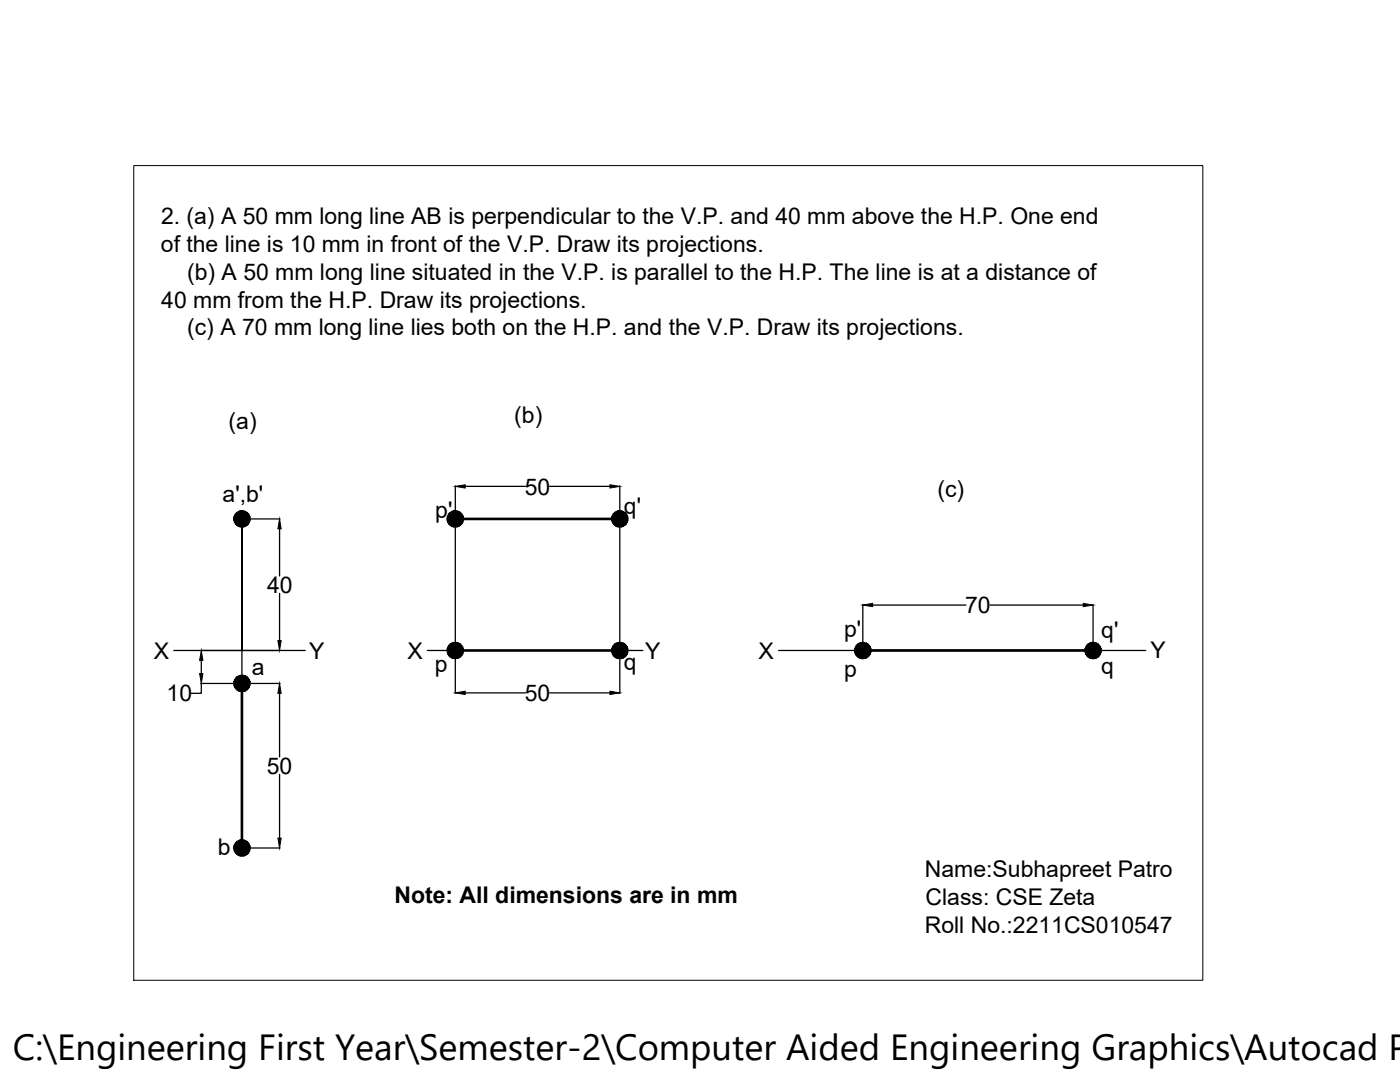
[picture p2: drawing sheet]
<svg xmlns="http://www.w3.org/2000/svg" width="279mm" height="216mm" viewBox="0 0 279 216" stroke-linecap="round" stroke-linejoin="round" font-family="sans-serif">
<defs><g id="words">
<text font-size="7.3" x="2.6" y="211.5">C:\Engineering First Year\Semester-2\Computer Aided Engineering Graphics\Autocad P</text>
<g font-size="4.6">
<text x="32.1" y="44.8">2. (a) A 50 mm long line AB is perpendicular to the V.P. and 40 mm above the H.P. One end</text>
<text x="32.1" y="50.3">of the line is 10 mm in front of the V.P. Draw its projections.</text>
<text x="37.4" y="55.8">(b) A 50 mm long line situated in the V.P. is parallel to the H.P. The line is at a distance of</text>
<text x="32.2" y="61.4">40 mm from the H.P. Draw its projections.</text>
<text x="37.4" y="66.9">(c) A 70 mm long line lies both on the H.P. and the V.P. Draw its projections.</text>
<text x="45.6" y="85.7">(a)</text>
<text x="102.6" y="84.3">(b)</text>
<text x="44.4" y="100.1">a',b'</text>
<text x="104.7" y="98.7">50</text>
<text x="187.1" y="99.2">(c)</text>
<text x="86.9" y="103.4">p'</text>
<text x="124.5" y="102.6">q'</text>
<text x="53.3" y="118.3">40</text>
<text x="192.6" y="122.3">70</text>
<text x="30.7" y="131.5">X</text>
<text x="61.7" y="131.4">Y</text>
<text x="81.3" y="131.6">X</text>
<text x="128.8" y="131.4">Y</text>
<text x="151.4" y="131.6">X</text>
<text x="168.5" y="127.2">p'</text>
<text x="219.8" y="127.3">q'</text>
<text x="229.6" y="131.3">Y</text>
<text x="50.3" y="134.7">a</text>
<text x="86.8" y="134">p</text>
<text x="124.5" y="133.7">q</text>
<text x="168.5" y="135.1">p</text>
<text x="219.8" y="134.4">q</text>
<text x="33.3" y="140">10</text>
<text x="104.7" y="139.9">50</text>
<text x="53.3" y="154.4">50</text>
<text x="43.5" y="170.6">b</text>
<text x="184.6" y="175.1">Name:Subhapreet Patro</text>
<text x="78.7" y="180.2">Note: All dimensions are in mm</text>
<text x="184.7" y="180.6">Class: CSE Zeta</text>
<text x="184.6" y="186.2">Roll No.:2211CS010547</text>
</g>
</g></defs>
<!-- layer: 0 -->
<g fill="none" stroke="#000" stroke-width=".25">
<path d="M90.9 96.9v41.5M92.8 97h12.1M109.7 97h12M123.7 96.9v32.9h4.6M48.3 103.5h7.6M55.8 105.5v9.4M55.8 118.4v9.4M34.7 129.8h26.2M40 136.4h8.2M40.2 136.4v1.9h-2M40.2 131.8v2.6M48.3 129.8v-26.3v32.9"/>
<path d="M48.3 136.4h7.6M55.8 138.3v12.7M85.3 129.8h5.6M92.8 138.3h12.1M109.7 138.3h12M123.7 129.8v8.6M155.4 129.8h73.3M172.2 120.6v9.2M174.2 120.7h18.6M197.6 120.7h18.6M218.1 120.6v9.2M55.8 154.5v12.7"/>
<path d="M48.3 169.2h7.6"/>
</g>
<path d="M90.9 103.5h32.8M48.3 136.4v32.8M90.9 129.8h32.8M172.2 129.8h45.9" fill="none" stroke="#000" stroke-width=".53"/>
<g fill="#000" stroke="#000" stroke-width=".2">
<path d="M90.9 97l1.9-.3v.7zM121.7 96.7l2 .3-2 .4zM48.3 103.5h1.6v.4zM55.8 103.5l.3 2h-.6zM90.9 103.5h1.6v.4zM123.7 103.5h1.6v.4zM40.2 129.8l.3 2h-.7zM39.8 134.4h.7l-.3 2zM48.3 136.4h1.6v.3zM55.5 127.8h.6l-.3 2zM55.8 136.4l.3 1.9h-.6zM90.9 129.8h1.6v.4z"/>
<path d="M90.9 138.3l1.9-.4v.7zM121.7 137.9l2 .4-2 .3zM123.7 129.8h1.6v.4zM172.2 129.8h1.6v.4zM172.2 120.7l2-.3v.7zM216.2 120.4l1.9 .3-1.9 .4zM218.1 129.8h1.7v.4zM48.3 169.2h1.6v.4zM55.5 167.2h.6l-.3 2z"/>
<path d="M46.7 103.9l.1 .3 1.5-.7zM46.8 104.2l1.5-.7-1.3 1.1zM47 104.6l.3 .2 1-1.3z"/>
<path d="M46.8 102.8l-.1 .4 1.6 .3zM46.7 103.2l1.6 .3h-1.6zM46.7 103.5v.4l1.6-.4z"/>
<path d="M48.3 103.5l-1 1.3 .3 .2zM48.3 103.5l-.4 1.6-.3-.1zM48.3 103.5l-.4 1.6 .4 .1z"/>
<path d="M47.3 102.3l1 1.2-.7-1.4zM47.3 102.3l1 1.2-1.3-1zM47 102.5l-.2 .3 1.5 .7z"/>
<path d="M48.3 103.5v1.7l.4-.1zM48.3 103.5l.7 1.5-.3 .1zM48.3 103.5l.7 1.5 .3-.2z"/>
<path d="M48.3 101.9v1.6l.4-1.6zM47.9 101.9h.4v1.6zM47.6 102.1l.7 1.4-.4-1.6z"/>
<path d="M48.3 103.5l1 1.3 .3-.2zM48.3 103.5l1.5 .7-.2 .4zM48.3 103.5l1.5 .7 .1-.3z"/>
<path d="M49.3 102.3l-1 1.2 1.3-1zM49 102.1l.3 .2-1 1.2zM48.7 101.9l-.4 1.6 .7-1.4z"/>
<path d="M48.3 103.5h1.6v-.3zM48.3 103.5l1.5-.7 .1 .4zM48.3 103.5l1.5-.7-.2-.3z"/>
<path d="M89.3 103.9l.1 .3 1.5-.7zM89.4 104.2l1.5-.7-1.3 1.1zM89.6 104.6l.2 .2 1.1-1.3z"/>
<path d="M89.4 102.8l-.1 .4 1.6 .3zM89.3 103.2l1.6 .3h-1.7zM89.2 103.5l.1 .4 1.6-.4z"/>
<path d="M90.9 103.5l-1.1 1.3 .3 .2zM90.9 103.5l-.4 1.6-.4-.1zM90.9 103.5l-.4 1.6 .4 .1z"/>
<path d="M89.8 102.3l1.1 1.2-.8-1.4zM89.8 102.3l1.1 1.2-1.3-1zM89.6 102.5l-.2 .3 1.5 .7z"/>
<path d="M90.9 103.5v1.7l.3-.1zM90.9 103.5l.7 1.5-.4 .1zM90.9 103.5l.7 1.5 .3-.2z"/>
<path d="M90.9 101.9v1.6l.3-1.6zM90.5 101.9h.4v1.6zM90.1 102.1l.8 1.4-.4-1.6z"/>
<path d="M90.9 103.5l1 1.3 .2-.2zM90.9 103.5l1.5 .7-.3 .4zM90.9 103.5l1.5 .7 .1-.3z"/>
<path d="M91.9 102.3l-1 1.2 1.2-1zM91.6 102.1l.3 .2-1 1.2zM91.2 101.9l-.3 1.6 .7-1.4z"/>
<path d="M90.9 103.5h1.6v-.3zM90.9 103.5l1.5-.7 .1 .4zM90.9 103.5l1.5-.7-.3-.3z"/>
<path d="M122.1 103.9l.1 .3 1.5-.7zM122.2 104.2l1.5-.7-1.3 1.1zM122.4 104.6l.3 .2 1-1.3z"/>
<path d="M122.2 102.8l-.1 .4 1.6 .3zM122.1 103.2l1.6 .3h-1.7zM122 103.5l.1 .4 1.6-.4z"/>
<path d="M123.7 103.5l-1 1.3 .3 .2zM123.7 103.5l-.4 1.6-.3-.1zM123.7 103.5l-.4 1.6 .4 .1z"/>
<path d="M122.7 102.3l1 1.2-.7-1.4zM122.4 102.5l.3-.2 1 1.2zM122.4 102.5l-.2 .3 1.5 .7z"/>
<path d="M123.7 103.5v1.7l.4-.1zM123.7 103.5l.7 1.5-.3 .1zM123.7 103.5l.7 1.5 .3-.2z"/>
<path d="M123.7 101.9v1.6l.4-1.6zM123.3 101.9h.4v1.6zM123 102.1l.7 1.4-.4-1.6z"/>
<path d="M123.7 103.5l1 1.3 .3-.2zM123.7 103.5l1.5 .7-.2 .4zM123.7 103.5l1.5 .7 .1-.3z"/>
<path d="M124.7 102.3l-1 1.2 1.3-1zM124.4 102.1l.3 .2-1 1.2zM124.1 101.9l-.4 1.6 .7-1.4z"/>
<path d="M123.7 103.5h1.6v-.3zM123.7 103.5l1.5-.7 .1 .4zM123.7 103.5l1.5-.7-.2-.3z"/>
<path d="M46.7 136.7l.1 .4 1.5-.7zM46.8 137.1l1.5-.7-1.3 1zM47 137.4l.3 .2 1-1.2z"/>
<path d="M46.8 135.7l-.1 .3 1.6 .4zM46.7 136l1.6 .4h-1.6zM46.7 136.4v.3l1.6-.3z"/>
<path d="M48.3 136.4l-1 1.2 .3 .3zM48.3 136.4l-.4 1.6-.3-.1zM48.3 136.4l-.4 1.6h.4z"/>
<path d="M47.3 135.1l1 1.3-.7-1.5zM47 135.3l.3-.2 1 1.3zM47 135.3l-.2 .4 1.5 .7z"/>
<path d="M48.3 136.4v1.6h.4zM48.3 136.4l.7 1.5-.3 .1zM48.3 136.4l.7 1.5 .3-.3z"/>
<path d="M48.3 134.7v1.7l.4-1.6zM47.9 134.8l.4-.1v1.7zM47.6 134.9l.7 1.5-.4-1.6z"/>
<path d="M48.3 136.4l1 1.2 .3-.2zM48.3 136.4l1.5 .7-.2 .3zM48.3 136.4l1.5 .7 .1-.4z"/>
<path d="M49.3 135.1l-1 1.3 1.3-1.1zM49 134.9l.3 .2-1 1.3zM48.7 134.8l-.4 1.6 .7-1.5z"/>
<path d="M48.3 136.4h1.6v-.4zM48.3 136.4l1.5-.7 .1 .3zM48.3 136.4l1.5-.7-.2-.4z"/>
<path d="M89.3 130.2l.1 .3 1.5-.7zM89.4 130.5l1.5-.7-1.3 1zM89.6 130.8l.2 .3 1.1-1.3z"/>
<path d="M89.4 129.1l-.1 .3 1.6 .4zM89.3 129.4l1.6 .4h-1.7zM89.2 129.8l.1 .4 1.6-.4z"/>
<path d="M90.9 129.8l-1.1 1.3 .3 .2zM90.9 129.8l-.4 1.6-.4-.1zM90.9 129.8l-.4 1.6h.4z"/>
<path d="M89.8 128.5l1.1 1.3-.8-1.5zM89.8 128.5l1.1 1.3-1.3-1zM89.6 128.8l-.2 .3 1.5 .7z"/>
<path d="M90.9 129.8v1.6h.3zM90.9 129.8l.7 1.5-.4 .1zM90.9 129.8l.7 1.5 .3-.2z"/>
<path d="M90.9 128.2v1.6l.3-1.6zM90.5 128.2h.4v1.6zM90.1 128.3l.8 1.5-.4-1.6z"/>
<path d="M90.9 129.8l1 1.3 .2-.3zM90.9 129.8l1.5 .7-.3 .3zM90.9 129.8l1.5 .7 .1-.3z"/>
<path d="M91.9 128.5l-1 1.3 1.2-1zM91.6 128.3l.3 .2-1 1.3zM91.2 128.2l-.3 1.6 .7-1.5z"/>
<path d="M90.9 129.8h1.6v-.4zM90.9 129.8l1.5-.7 .1 .3zM90.9 129.8l1.5-.7-.3-.3z"/>
<path d="M122.1 130.2l.1 .3 1.5-.7zM122.2 130.5l1.5-.7-1.3 1zM122.4 130.8l.3 .3 1-1.3z"/>
<path d="M122.2 129.1l-.1 .3 1.6 .4zM122.1 129.4l1.6 .4h-1.7zM122 129.8l.1 .4 1.6-.4z"/>
<path d="M123.7 129.8l-1 1.3 .3 .2zM123.7 129.8l-.4 1.6-.3-.1zM123.7 129.8l-.4 1.6h.4z"/>
<path d="M122.7 128.5l1 1.3-.7-1.5zM122.7 128.5l1 1.3-1.3-1zM122.4 128.8l-.2 .3 1.5 .7z"/>
<path d="M123.7 129.8v1.6h.4zM123.7 129.8l.7 1.5-.3 .1zM123.7 129.8l.7 1.5 .3-.2z"/>
<path d="M123.7 128.2v1.6l.4-1.6zM123.3 128.2h.4v1.6zM123 128.3l.7 1.5-.4-1.6z"/>
<path d="M123.7 129.8l1 1.3 .3-.3zM123.7 129.8l1.5 .7-.2 .3zM123.7 129.8l1.5 .7 .1-.3z"/>
<path d="M124.7 128.5l-1 1.3 1.3-1zM124.4 128.3l.3 .2-1 1.3zM124.1 128.2l-.4 1.6 .7-1.5z"/>
<path d="M123.7 129.8h1.6v-.4zM123.7 129.8l1.5-.7 .1 .3zM123.7 129.8l1.5-.7-.2-.3z"/>
<path d="M170.6 130.2l.1 .3 1.5-.7zM170.7 130.5l1.5-.7-1.3 1zM170.9 130.8l.3 .3 1-1.3z"/>
<path d="M170.7 129.1l-.1 .3 1.6 .4zM170.6 129.4l1.6 .4h-1.6zM170.6 129.8v.4l1.6-.4z"/>
<path d="M172.2 129.8l-1 1.3 .3 .2zM172.2 129.8l-.4 1.6-.3-.1zM172.2 129.8l-.4 1.6h.4z"/>
<path d="M171.2 128.5l1 1.3-.7-1.5zM170.9 128.8l.3-.3 1 1.3zM170.9 128.8l-.2 .3 1.5 .7z"/>
<path d="M172.2 129.8v1.6h.4zM172.2 129.8l.7 1.5-.3 .1zM172.2 129.8l.7 1.5 .3-.2z"/>
<path d="M172.2 128.2v1.6l.4-1.6zM171.8 128.2h.4v1.6zM171.5 128.3l.7 1.5-.4-1.6z"/>
<path d="M172.2 129.8l1 1.3 .3-.3zM172.2 129.8l1.5 .7-.2 .3zM172.2 129.8l1.5 .7 .1-.3z"/>
<path d="M173.2 128.5l-1 1.3 1.3-1zM172.9 128.3l.3 .2-1 1.3zM172.6 128.2l-.4 1.6 .7-1.5z"/>
<path d="M172.2 129.8h1.6v-.4zM172.2 129.8l1.5-.7 .1 .3zM172.2 129.8l1.5-.7-.2-.3z"/>
<path d="M216.6 130.2l.1 .3 1.4-.7zM216.7 130.5l1.4-.7-1.2 1zM216.9 130.8l.2 .3 1-1.3z"/>
<path d="M216.7 129.1l-.1 .3 1.5 .4zM216.6 129.4l1.5 .4h-1.6zM216.5 129.8l.1 .4 1.5-.4z"/>
<path d="M218.1 129.8l-1 1.3 .3 .2zM218.1 129.8l-.3 1.6-.4-.1zM218.1 129.8l-.3 1.6h.3z"/>
<path d="M217.1 128.5l1 1.3-.7-1.5zM217.1 128.5l1 1.3-1.2-1zM216.9 128.8l-.2 .3 1.4 .7z"/>
<path d="M218.1 129.8v1.6h.4zM218.1 129.8l.8 1.5-.4 .1zM218.1 129.8l.8 1.5 .3-.2z"/>
<path d="M218.1 128.2v1.6l.4-1.6zM217.8 128.2h.3v1.6zM217.4 128.3l.7 1.5-.3-1.6z"/>
<path d="M218.1 129.8l1.1 1.3 .2-.3zM218.1 129.8l1.5 .7-.2 .3zM218.1 129.8l1.5 .7 .2-.3z"/>
<path d="M219.2 128.5l-1.1 1.3 1.3-1zM218.9 128.3l.3 .2-1.1 1.3zM218.5 128.2l-.4 1.6 .8-1.5z"/>
<path d="M218.1 129.8h1.7v-.4zM218.1 129.8l1.5-.7 .2 .3zM218.1 129.8l1.5-.7-.2-.3z"/>
<path d="M46.7 169.6l.1 .3 1.5-.7zM46.8 169.9l1.5-.7-1.3 1zM47 170.2l.3 .3 1-1.3z"/>
<path d="M46.8 168.5l-.1 .3 1.6 .4zM46.7 168.8l1.6 .4h-1.6zM46.7 169.2v.4l1.6-.4z"/>
<path d="M48.3 169.2l-1 1.3 .3 .2zM48.3 169.2l-.4 1.6-.3-.1zM48.3 169.2l-.4 1.6h.4z"/>
<path d="M47.3 167.9l1 1.3-.7-1.5zM47.3 167.9l1 1.3-1.3-1zM47 168.2l-.2 .3 1.5 .7z"/>
<path d="M48.3 169.2v1.6h.4zM48.3 169.2l.7 1.5-.3 .1zM48.3 169.2l.7 1.5 .3-.2z"/>
<path d="M48.3 167.6v1.6l.4-1.6zM47.9 167.6h.4v1.6zM47.6 167.7l.7 1.5-.4-1.6z"/>
<path d="M48.3 169.2l1 1.3 .3-.3zM48.3 169.2l1.5 .7-.2 .3zM48.3 169.2l1.5 .7 .1-.3z"/>
<path d="M49.3 167.9l-1 1.3 1.3-1zM49 167.7l.3 .2-1 1.3zM48.7 167.6l-.4 1.6 .7-1.5z"/>
<path d="M48.3 169.2h1.6v-.4zM48.3 169.2l1.5-.7 .1 .3zM48.3 169.2l1.5-.7-.2-.3z"/>
</g>
<path d="M26.7 33h213.4v162.6h-213.4z" fill="none" stroke="#000" stroke-width=".2"/>
<use href="#words"/>
</svg>
